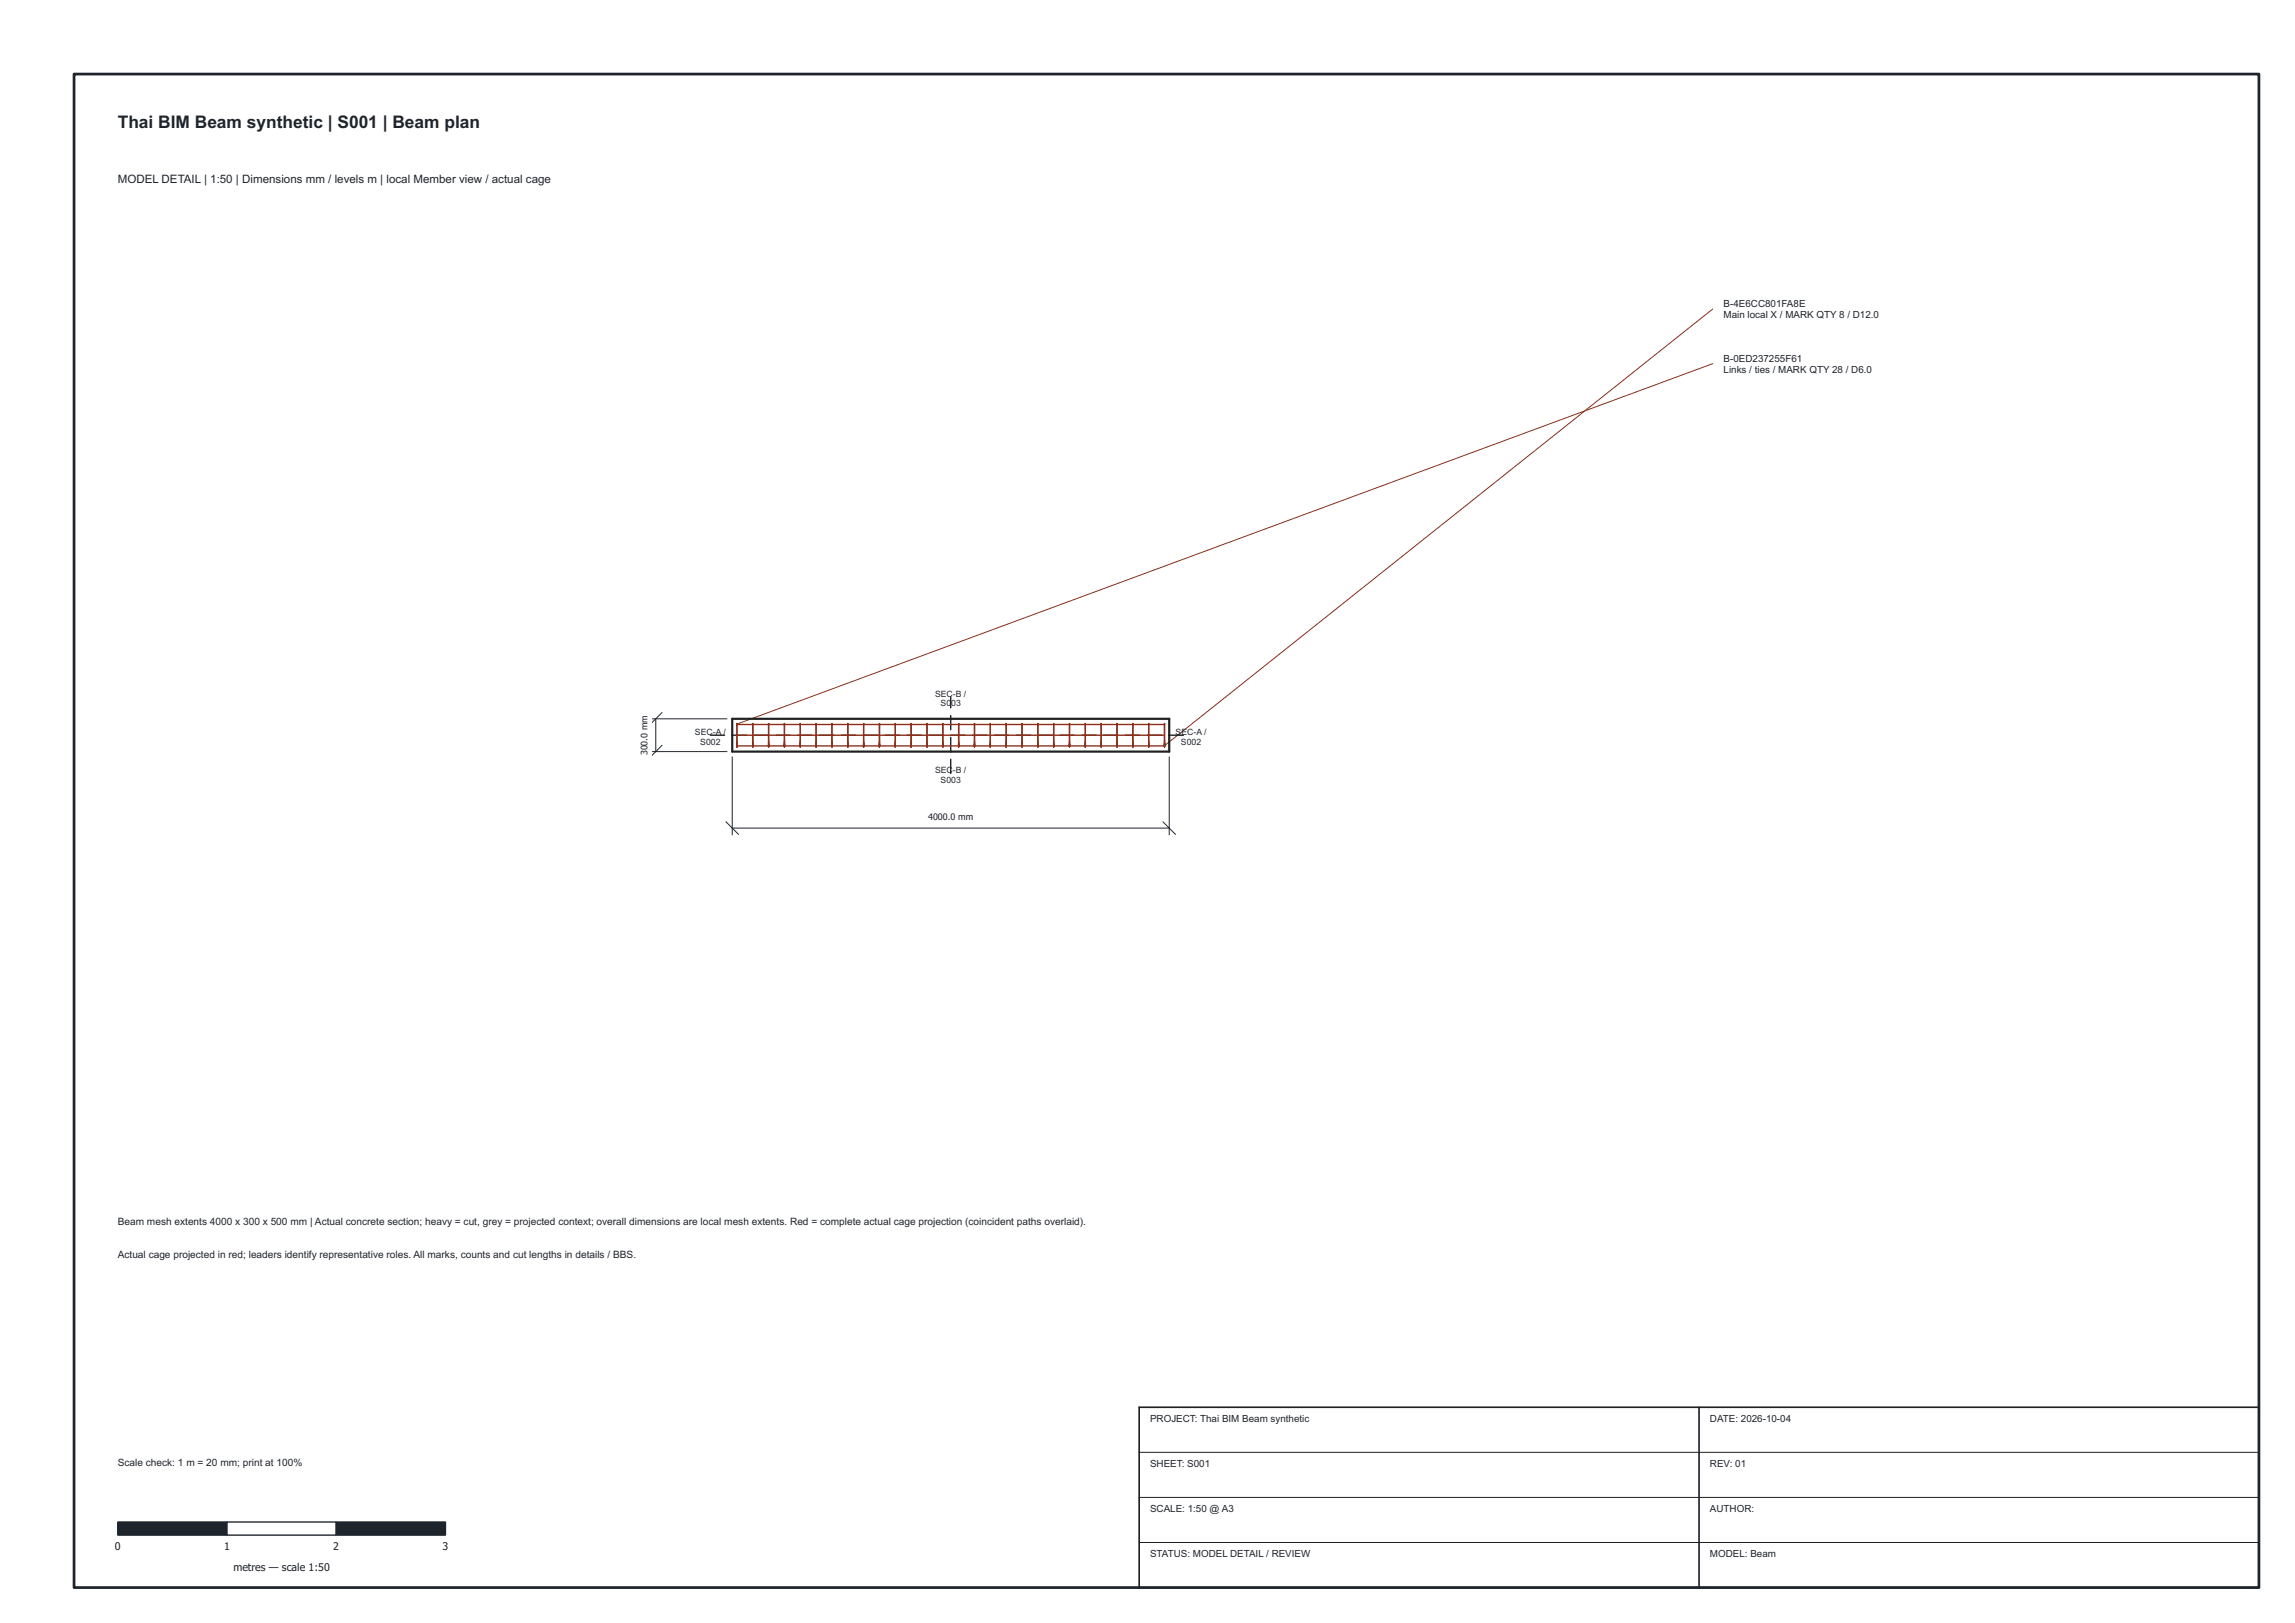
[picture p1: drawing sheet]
<svg xmlns="http://www.w3.org/2000/svg" width="420mm" height="297mm" viewBox="0 0 420 297" stroke-linecap="round" stroke-linejoin="round" font-family="sans-serif">
<defs><g id="words">
<text font-size="3.2" fill="#1e242c" x="21.6" y="23.4">Thai BIM Beam synthetic | S001 | Beam plan</text>
<text font-size="2.1" fill="#1e242c" x="21.6" y="33.5">MODEL DETAIL | 1:50 | Dimensions mm / levels m | local Member view / actual cage</text>
<g font-size="1.9" fill="#1e242c">
<text x="21.6" y="224.2">Beam mesh extents 4000 x 300 x 500 mm | Actual concrete section; heavy = cut, grey = projected context; overall dimensions are local mesh extents. Red = complete actual cage projection (coincident paths overlaid).</text>
<text x="21.6" y="230.2">Actual cage projected in red; leaders identify representative roles. All marks, counts and cut lengths in details / BBS.</text>
<text x="21.6" y="268.2">Scale check: 1 m = 20 mm; print at 100%</text>
<text x="21" y="283.7">0</text>
<text x="41" y="283.7">1</text>
<text x="42.7" y="287.5">metres — scale 1:50</text>
<text x="61" y="283.7">2</text>
<text x="81" y="283.7">3</text>
</g>
<g font-size="1.8" fill="#1e242c">
<text x="315.6" y="56.2">B-4E6CC801FA8E</text>
<text x="315.6" y="58.2">Main local X / MARK QTY 8 / D12.0</text>
<text x="315.6" y="66.2">B-0ED237255F61</text>
<text x="315.6" y="68.2">Links / ties / MARK QTY 28 / D6.0</text>
<text x="210.6" y="260.2">PROJECT: Thai BIM Beam synthetic</text>
<text x="313.1" y="260.2">DATE: 2026-10-04</text>
<text x="210.6" y="268.4">SHEET: S001</text>
<text x="313.1" y="268.4">REV: 01</text>
<text x="210.6" y="276.7">SCALE: 1:50 @ A3</text>
<text x="313.1" y="276.7">AUTHOR:</text>
<text x="210.6" y="284.9">STATUS: MODEL DETAIL / REVIEW</text>
<text x="313.1" y="284.9">MODEL: Beam</text>
</g>
<g font-size="1.6" fill="#1e242c">
<text x="171.2" y="127.5">SEC-B /</text>
<text x="172.2" y="129.3">S0</text>
<text x="174.1" y="129.3">03</text>
<text x="127.2" y="134.5">SEC-A /</text>
<text x="128.2" y="136.3">S002</text>
<text x="215.2" y="134.5">SEC-A /</text>
<text x="216.2" y="136.3">S002</text>
<text x="118.6" y="138.3" transform="rotate(-90 118.6 138.3)">300.0 mm</text>
<text x="171.2" y="141.5">SEC</text>
<text x="172.2" y="143.3">S003</text>
<text x="174.5" y="141.5">-B /</text>
<text x="169.9" y="150.1">4000.0 mm</text>
</g>
</g></defs>
<path d="M313.6 56.6l-100.5 79.9M313.6 66.6l-178.7 65.9" fill="none" stroke="#8c301b" stroke-width=".18"/>
<path d="M208.6 265.8h205M208.6 274.1h205M208.6 282.3h205" fill="none" stroke="#202020" stroke-width=".18"/>
<g fill="none" stroke="#202020" stroke-width=".25">
<path d="M130.1 134.6h2.6M134.1 134.6h2.6M138.1 134.6h2.6M142.1 134.6h2.6M146.1 134.6h2.6M150.1 134.6h2.6M154.1 134.6h2.6M158.1 134.6h2.6M162.1 134.6h2.6M166.1 134.6h2.6M170.1 134.6h2.6M174.1 134.6h2.6"/>
<path d="M174.1 127.6v2M174.1 131v2.6M174.1 135v2.6M174.1 139v2.6M178.1 134.6h2.6M182.1 134.6h2.6M186.1 134.6h2.6M190.1 134.6h2.6M194.1 134.6h2.6M198.1 134.6h2.6M202.1 134.6h2.6M206.1 134.6h2.6"/>
<path d="M210.1 134.6h2.6M214.1 134.6h2.6"/>
</g>
<g fill="none" stroke="#8c301b" stroke-width=".25">
<path d="M134.9 132.4v4.3M135 136.5h78.1M135 134.6h78.1M135 132.6h78.1M137.8 132.4v4.3M140.7 132.4v4.3M143.6 132.4v4.3M146.5 132.4v4.3M149.4 132.4v4.3M152.3 132.4v4.3M155.2 132.4v4.3M158.1 132.4v4.3"/>
<path d="M161 132.4v4.3M163.9 132.4v4.3M166.8 132.4v4.3M169.7 132.4v4.3M172.6 132.4v4.3M175.5 132.4v4.3M178.4 132.4v4.3M181.3 132.4v4.3M184.2 132.4v4.3M187.1 132.4v4.3M190 132.4v4.3M192.9 132.4v4.3"/>
<path d="M195.8 132.4v4.3M198.7 132.4v4.3M201.6 132.4v4.3M204.5 132.4v4.3M207.4 132.4v4.3M210.3 132.4v4.3M213.2 132.4v4.3"/>
</g>
<path d="M134.1 131.6h80v6h-80z" fill="none" stroke="#202020" stroke-width=".4"/>
<path d="M208.6 257.6h205v33h-205zM311.1 257.6v33" fill="none" stroke="#202020" stroke-width=".3"/>
<path d="M21.6 278.6h20v2.4h-20z" fill="#1e242c" stroke="#1e242c" stroke-width=".25"/>
<path d="M41.6 278.6h20v2.4h-20z" fill="#fff" stroke="#1e242c" stroke-width=".25"/>
<path d="M61.6 278.6h20v2.4h-20z" fill="#1e242c" stroke="#1e242c" stroke-width=".25"/>
<path d="M134.1 138.6v14.2M214.1 138.6v14.2M132.9 150.4l2.3 2.3M134.1 151.6h80M212.9 150.4l2.3 2.3" fill="none" stroke="#1e242c" stroke-width=".18"/>
<path d="M166.9 148h14.3v2.8h-14.3z" fill="#fff"/>
<path d="M118.9 137.6h14.2M118.9 131.6h14.2M120.1 131.6v6M121.2 136.4l-2.3 2.3M121.2 130.4l-2.3 2.3" fill="none" stroke="#1e242c" stroke-width=".18"/>
<path d="M116.5 128.1h2.8v12.9h-2.8z" fill="#fff"/>
<path d="M13.6 13.6h400v277h-400z" fill="none" stroke="#1e242c" stroke-width=".5"/>
<use href="#words"/>
</svg>
